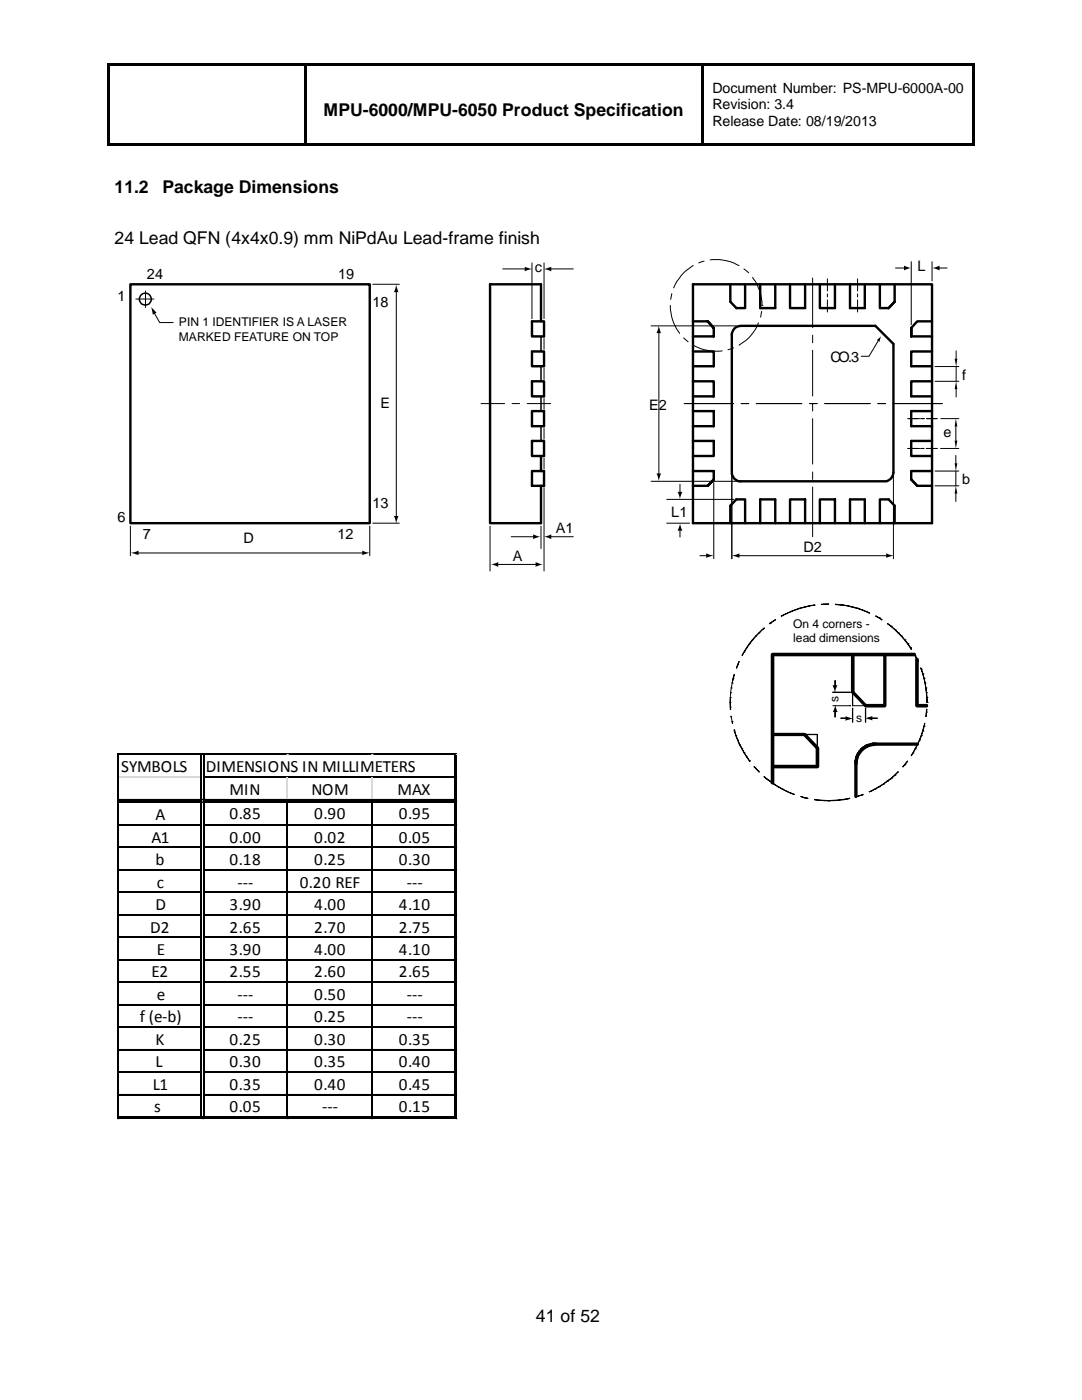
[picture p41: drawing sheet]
<svg xmlns="http://www.w3.org/2000/svg" width="216mm" height="279mm" viewBox="0 0 216 279" stroke-linecap="round" stroke-linejoin="round" font-family="sans-serif">
<defs><g id="words">
<g font-size="3.5">
<text x="64.5" y="23.2">MPU-6000/MPU-6050 Product Specification</text>
<text x="22.9" y="38.5">11.2</text>
<text x="32.4" y="38.5">Package Dimensions</text>
<text x="22.9" y="48.8">24 Lead QFN (4x4x0.9) mm NiPdAu Lead-frame finish</text>
<text x="107" y="263.8">41 of 52</text>
</g>
<g font-size="3.4">
<text x="24.2" y="154.2">SYMBOLS</text>
<text x="41.1" y="154.2">DIMENSIONS IN MILLIMETERS</text>
<text x="45.8" y="158.6">MIN</text>
<text x="62.2" y="158.6">NOM</text>
<text x="79.3" y="158.6">MAX</text>
<text x="31" y="163.7">A</text>
<text x="45.8" y="163.4">0.85</text>
<text x="62.7" y="163.4">0.90</text>
<text x="79.6" y="163.4">0.95</text>
<text x="30.3" y="168.1">A1</text>
<text x="31" y="172.6">b</text>
<text x="45.8" y="168.1">0.00</text>
<text x="45.8" y="172.6">0.18</text>
<text x="62.7" y="168.1">0.02</text>
<text x="62.7" y="172.6">0.25</text>
<text x="79.6" y="168.1">0.05</text>
<text x="79.6" y="172.6">0.30</text>
<text x="31.3" y="177.1">c</text>
<text x="47.4" y="177.1">---</text>
<text x="59.8" y="177.1">0.20 REF</text>
<text x="81.2" y="177.1">---</text>
<text x="31" y="181.6">D</text>
<text x="45.8" y="181.6">3.90</text>
<text x="62.7" y="181.6">4.00</text>
<text x="79.6" y="181.6">4.10</text>
<text x="30" y="186.1">D2</text>
<text x="31.3" y="190.6">E</text>
<text x="45.8" y="186.1">2.65</text>
<text x="45.8" y="190.6">3.90</text>
<text x="62.7" y="186.1">2.70</text>
<text x="62.7" y="190.6">4.00</text>
<text x="79.6" y="186.1">2.75</text>
<text x="79.6" y="190.6">4.10</text>
<text x="30.3" y="195.1">E2</text>
<text x="45.8" y="195.1">2.55</text>
<text x="62.7" y="195.1">2.60</text>
<text x="79.6" y="195.1">2.65</text>
<text x="31.3" y="199.6">e</text>
<text x="47.4" y="199.6">---</text>
<text x="62.7" y="199.6">0.50</text>
<text x="81.2" y="199.6">---</text>
<text x="27.9" y="204.1">f (e-b)</text>
<text x="31" y="208.5">K</text>
<text x="45.8" y="208.5">0.25</text>
<text x="47.4" y="204.1">---</text>
<text x="62.7" y="204.1">0.25</text>
<text x="62.7" y="208.5">0.30</text>
<text x="79.6" y="208.5">0.35</text>
<text x="81.2" y="204.1">---</text>
<text x="31" y="213">L</text>
<text x="45.8" y="213">0.30</text>
<text x="62.7" y="213">0.35</text>
<text x="79.6" y="213">0.40</text>
<text x="30.5" y="217.5">L1</text>
<text x="45.8" y="217.5">0.35</text>
<text x="62.7" y="217.5">0.40</text>
<text x="79.6" y="217.5">0.45</text>
<text x="30.8" y="222">s</text>
<text x="45.8" y="222">0.05</text>
<text x="64.3" y="222">---</text>
<text x="79.6" y="222">0.15</text>
</g>
<g font-size="2.9">
<text x="23.4" y="60">1</text>
<text x="29.3" y="55.7">24</text>
<text x="67.5" y="55.7">19</text>
<text x="106.7" y="54.3">c</text>
<text x="183.1" y="54.1">L</text>
<text x="74.3" y="61.2">18</text>
<text x="165.7" y="72.3">CO.3</text>
<text x="192" y="75.8">f</text>
<text x="75.9" y="81.4">E</text>
<text x="129.5" y="81.9">E2</text>
<text x="188.3" y="87.1">e</text>
<text x="74.3" y="101.3">13</text>
<text x="192" y="96.7">b</text>
<text x="23.4" y="104.1">6</text>
<text x="28.5" y="107.6">7</text>
<text x="67.3" y="107.6">12</text>
<text x="110.9" y="106.4">A1</text>
<text x="133.9" y="103.1">L1</text>
<text x="48.6" y="108.3">D</text>
<text x="102.4" y="111.9">A</text>
<text x="160.3" y="110.1">D2</text>
</g>
<g font-size="2.8">
<text x="142.1" y="18.6">Document Number: PS-MPU-6000A-00</text>
<text x="142.1" y="21.8">Revision: 3.4</text>
<text x="142.1" y="25.1">Release Date: 08/19/2013</text>
</g>
<g font-size="2.4">
<text x="35.7" y="65.2">PIN 1 IDENTIFIER IS A LASER</text>
<text x="35.7" y="68">MARKED FEATURE ON TOP</text>
<text x="158.3" y="125.3">On 4 corners -</text>
<text x="158.3" y="128.1">lead dimensions</text>
<text x="167.3" y="140" transform="rotate(-90 167.3 140)">s</text>
<text x="170.9" y="144.1">s</text>
</g>
</g></defs>
<g fill="#000">
<path d="M190.5 71.6h.5l-.2 1.6zM190.8 76.1l.2 1.6h-.5zM190.7 83.5l.3 1.6h-.5zM190.5 87.9h.5l-.3 1.6zM190.5 92.4h.5l-.3 1.6zM190.7 97l.3 1.5h-.5zM171.1 150.6l.1 .1zM171.5 149.9l.2 .1zM172.1 149.3l.2 .1zM172.6 149v.1zM172.9 148.8l.1 .1z"/>
<path d="M21.4 12.7h.5v.6h-.5z" fill-rule="evenodd"/>
<path d="M21.4 12.7h.5v.5h-.5z" fill-rule="evenodd"/>
<path d="M21.9 12.7h38.7v.5h-38.7z" fill-rule="evenodd"/>
<path d="M60.6 13.2l.5 .1z" fill-rule="evenodd"/>
<path d="M60.6 12.7h.5v.5h-.5z" fill-rule="evenodd"/>
<path d="M61.1 12.7h78.9v.5h-78.9z" fill-rule="evenodd"/>
<path d="M140 13.2l.5 .1z" fill-rule="evenodd"/>
<path d="M140 12.7h.5v.5h-.5z" fill-rule="evenodd"/>
<path d="M140.5 12.7h53.5v.5h-53.5z" fill-rule="evenodd"/>
<path d="M194 12.7h.5v.6h-.5z" fill-rule="evenodd"/>
<path d="M194 12.7h.5v.5h-.5z" fill-rule="evenodd"/>
<path d="M21.4 13.2h.5v15.4h-.5z" fill-rule="evenodd"/>
<path d="M21.4 28.6h.5v.5h-.5z" fill-rule="evenodd"/>
<path d="M21.4 28.6h.5v.5h-.5z" fill-rule="evenodd"/>
<path d="M21.9 28.6h38.7v.5h-38.7z" fill-rule="evenodd"/>
<path d="M60.6 13.2h.5v15.4h-.5z" fill-rule="evenodd"/>
<path d="M60.6 28.6h.5v.5h-.5z" fill-rule="evenodd"/>
<path d="M61.1 28.6h78.9v.5h-78.9z" fill-rule="evenodd"/>
<path d="M140 13.2h.5v15.4h-.5z" fill-rule="evenodd"/>
<path d="M140 28.6h.5v.5h-.5z" fill-rule="evenodd"/>
<path d="M140.5 28.6h53.5v.5h-53.5z" fill-rule="evenodd"/>
<path d="M194 13.2h.5v15.4h-.5z" fill-rule="evenodd"/>
<path d="M194 28.6h.5v.5h-.5z" fill-rule="evenodd"/>
<path d="M194 28.6h.5v.5h-.5z" fill-rule="evenodd"/>
<path d="M154.1 130.5l.1 .1h-.2z" fill-rule="evenodd"/>
<path d="M154 130.6h.3v25.7h-.3z" fill-rule="evenodd"/>
<path d="M176.5 130.6h.2v10.2h-.2z" fill-rule="evenodd"/>
<path d="M154.2 130.5h28.3v.2h-28.3z" fill-rule="evenodd"/>
<path d="M182.8 131.5h.3v9.3h-.3z" fill-rule="evenodd"/>
<path d="M40 159.4h.3v.3h-.3z" fill-rule="evenodd"/>
<path d="M40 159.4h.3v.3h-.3z" fill-rule="evenodd"/>
<path d="M40.5 159.4h.3v.3h-.3z" fill-rule="evenodd"/>
<path d="M40.5 159.4h.3v.3h-.3z" fill-rule="evenodd"/>
<path d="M154.2 146.5h6.3v.2h-6.3z" fill-rule="evenodd"/>
<path d="M154.1 146.5l.1 .2z" fill-rule="evenodd"/>
<path d="M170.7 152.3l.2 .1z" fill-rule="evenodd"/>
<path d="M170.7 151.9h.2v.5h-.2z" fill-rule="evenodd"/>
<path d="M170.7 152.4h.2v6.6h-.2z" fill-rule="evenodd"/>
<path d="M170.8 151.5h.2l-.1 .5-.2-.1z" fill-rule="evenodd"/>
<path d="M170.7 152.4h.2z" fill-rule="evenodd"/>
<path d="M170.9 151.1h.2l-.1 .4h-.2z" fill-rule="evenodd"/>
<path d="M171.1 150.6l.1 .1-.1 .4h-.2z" fill-rule="evenodd"/>
<path d="M171.3 150.3h.2l-.3 .5-.1-.2z" fill-rule="evenodd"/>
<path d="M171.5 149.9l.2 .1-.2 .4-.2-.1z" fill-rule="evenodd"/>
<path d="M171.8 149.6l.2 .1-.3 .3-.2-.1z" fill-rule="evenodd"/>
<path d="M171.8 149.6l.3-.3 .2 .1-.3 .3z" fill-rule="evenodd"/>
<path d="M172.2 149.3l.4-.3 .1 .2-.4 .2z" fill-rule="evenodd"/>
<path d="M172.6 149l.3-.2 .1 .2-.4 .2z" fill-rule="evenodd"/>
<path d="M172.9 148.8l.4-.1 .1 .1-.4 .2z" fill-rule="evenodd"/>
<path d="M173.3 148.7l.5-.2v.2l-.4 .1z" fill-rule="evenodd"/>
<path d="M173.8 148.5l.4-.1v.3h-.4z" fill-rule="evenodd"/>
<path d="M174.2 148.4h.4v.2l-.4 .1z" fill-rule="evenodd"/>
<path d="M172.7 140.7h3.8v.3h-3.8z" fill-rule="evenodd"/>
<path d="M176.5 140.8l.2 .1-.2 .1z" fill-rule="evenodd"/>
<path d="M182.8 140.8l.2 .2z" fill-rule="evenodd"/>
<path d="M183 140.7h2v.3h-2z" fill-rule="evenodd"/>
<path d="M174.6 148.4h8.5v.2h-8.5z" fill-rule="evenodd"/>
<path d="M40 160h.3v.2h-.3z" fill-rule="evenodd"/>
<path d="M40 160h.3v.2h-.3z" fill-rule="evenodd"/>
<path d="M40.5 160h.3v.2h-.3z" fill-rule="evenodd"/>
<path d="M40.5 160h.3v.2h-.3z" fill-rule="evenodd"/>
<path d="M23.7 222.8h67.5v.5h-67.5z" fill-rule="evenodd"/>
<path d="M90.7 150.7h.5v72.6h-.5z" fill-rule="evenodd"/>
</g>
<path d="M23.5 150.6h.1M23.7 155.1h16.3M40.4 150.6h.1M57.3 150.6h.1M57.3 155.2v4.2M74.2 150.6h.1M74.2 155.3v4M91.1 150.6h.1" fill="none" stroke="#d0d7e5" stroke-width=".26"/>
<path d="M23.5 150.4v72.9M23.7 150.6h67.5" fill="none" stroke="#000" stroke-width=".31"/>
<g fill="none" stroke="#000" stroke-width=".26">
<path d="M23.7 159.6h16.3M40.1 150.9v8.4M40.1 159.6h.1M40.7 150.7v8.7M40.7 159.6h.1M40.8 155.1h49.9M40.8 159.6h49.9M23.7 160.1h16.3M23.7 164.6h16.3M23.7 169.1h16.3M23.7 178h16.3M23.8 173.6h16.1"/>
<path d="M40.1 160.1h.1M40.1 160.4v62.3M40.7 160.1h.1M40.7 160.2v62.6M40.8 160.1h49.9M40.8 164.6h49.9M40.8 169.1h49.9M40.8 178h49.9M40.9 173.6h49.7M57.3 160.2v62.6M74.2 160.4v62.3M23.7 182.5h16.3"/>
<path d="M23.7 187h16.3M23.7 191.5h16.3M23.7 196h16.3M40.8 182.5h49.9M40.8 187h49.9M40.8 191.5h49.9M40.8 196h49.9M23.7 200.5h16.3M23.7 209.5h16.3M23.7 214h16.3M23.7 218.5h16.3M23.8 205h16.1"/>
<path d="M40.8 200.5h49.9M40.8 209.5h49.9M40.8 214h49.9M40.8 218.5h49.9M40.9 205h49.7"/>
</g>
<path d="M40.1 150.7v8.7M23.7 173.6h16.3M40.1 160.2v62.6M40.8 173.6h49.9M74.2 160.2v62.6M23.7 205h16.3M40.8 205h49.9" fill="none" stroke="#000" stroke-width=".27"/>
<path d="M74.2 155.2v4.2" fill="none" stroke="#d0d7e5" stroke-width=".27"/>
<g fill="none" stroke="#000" stroke-width=".3">
<path d="M108 67.1v3M108 73.1v3M108 79.1v2.9M108 85.1v2.9M108 91v3"/>
<circle cx="29" cy="59.7" r="1.2"/>
</g>
<g fill="none" stroke="#000" stroke-width=".48">
<path d="M26 56.7h47.8v47.7h-47.8zM138.3 56.7h47.7v47.7h-47.7zM145.7 56.7v3.5l1.2 1.3h1.8v-4.8M151.7 56.7v4.8h3v-4.8M157.6 56.7v4.8h3.1v-4.8M163.6 56.7v4.8h3v-4.8M169.6 56.7v4.8h3v-4.8M175.6 56.7v4.8h1.7l1.2-1.3v-3.5M106.1 64.1h2.5v3h-2.5zM106.1 70.1h2.5v3h-2.5zM106.1 76.1h2.5v3h-2.5zM108 64.1v-7.4h-10.2v47.7h10.2v-7.4"/>
<path d="M138.3 64.1h2.9l1.2 1.4M138.3 70.1h4.1v3h-4.1M138.3 76.1h4.1v3h-4.1M141.2 64.1l1.2 1.4M142.4 65.5v1.6h-4.1M146.6 65.5l1.2-.5h26.9l3.6 3.6v25.7a1.73 1.73 0 0 1-1.8 1.8h-28.7a1.74 1.74 0 0 1-1.8-1.8v-27.8zM181.8 67.1v-1.6v1.6M181.8 67.1h4.2M186 64.1h-3l-1.2 1.4M186 70.1h-4.2v3h4.2M186 76.1h-4.2v3h4.2M106.1 82h2.5v3.1h-2.5z"/>
<path d="M106.1 88h2.5v3h-2.5zM106.1 94h2.5v3h-2.5zM108 91v3M138.3 82h4.1v3.1h-4.1M138.3 88h4.1v3h-4.1M138.3 94h4.1v1.7l-1.2 1.3h-2.9M142.4 95.7l-1.2 1.3M181.8 95.7l1.2 1.3h3M181.8 95.7l1.2 1.3M186 82h-4.2v3.1h4.2M186 88h-4.2v3h4.2M186 94h-4.2v1.7"/>
<path d="M145.7 104.4v-3.5l1.2-1.2h1.8v4.7M151.7 104.4v-4.7h3v4.7M157.6 104.4v-4.7h3.1v4.7M163.6 104.4v-4.7h3v4.7M169.6 104.4v-4.7h3v4.7M175.6 104.4v-4.7h1.7l1.2 1.2v3.5M154 130.6h.3v25.7h-.3zM154.2 130.5h28.3v.2h-28.3zM170 130.6h.3v7.5h-.3zM170.1 138.2l.1-.1 2.6 2.7-.1 .1zM176.5 130.6h.2v10.2h-.2zM182.8 131.5h.3v9.3h-.3z"/>
<path d="M154.2 146.5h6.3v.2h-6.3zM154.2 152.9h8.9v.2h-8.9zM160.5 146.6h.2l2.5 2.6-.1 .2zM163 149.3h.2v3.7h-.2zM170.7 151.9h.2v.5h-.2zM170.7 152.3h.1l.1 .1zM170.7 152.4h.2v6.6h-.2zM170.8 151.5h.2l-.1 .5-.2-.1zM170.9 151.1h.2l-.1 .4h-.2zM170.9 151.1h.1M171.1 150.6l.1 .1-.1 .4h-.2zM171.3 150.3h.2l-.3 .5-.1-.2z"/>
<path d="M171.5 149.9l.2 .1-.2 .4-.2-.1zM171.8 149.6l.3-.3 .2 .1-.3 .3zM171.8 149.6l.2 .1-.3 .3-.2-.1zM172.1 149.3h.1M172.2 149.3l.4-.3 .1 .2-.4 .2zM172.6 149l.3-.2 .1 .2-.4 .2zM172.7 140.7h3.8v.3h-3.8zM172.9 148.8l.4-.1 .1 .1-.4 .2zM173.3 148.7l.5-.2v.2l-.4 .1zM173.8 148.5l.4-.1v.3h-.4zM174.2 148.4h.4v.2l-.4 .1zM174.6 148.4h8.5v.2h-8.5z"/>
<path d="M183 140.7h2v.3h-2z"/>
</g>
<g fill="none" stroke="#000" stroke-width=".2">
<path d="M27.1 59.7h3.6M29 58.1v3.3M74.4 56.7h5.3M79.1 58v45.3M100.3 53.7h4.7M106.1 52.5v11.1M108.6 52.5v11.1M109.7 53.7h4.7M134.1 58.6l-.3 1.1M138.3 53a8.8 8.8 0 0 0-3.9 4.5M140.5 52.1l-1.1 .4M141.7 51.9a9.6 9.6 0 0 1 5.8 1.1"/>
<path d="M148.4 53.7l1 .8M150.2 55.4a10.1 10.1 0 0 1 1.8 5.5M162.2 55.5v9.9M165.1 55.7v2.4M165.1 58.7v.6M165.1 59.9v2.4M171.1 55.7v2.4M171.1 58.7v.6M171.1 59.9v2.4M178.7 53.5h2M181.8 52.2v12.6M186 52.2v3.9"/>
<path d="M187.2 53.5h1.8M30.7 62.3l1.2 2.1h2.7M108.6 67.6v2.1M108.6 73.5v2.2M108.6 79.5v2.2M129.9 65h17M131.5 66.2v28.6M133.8 60.9a9 9 0 0 0 1.8 5.6M136.4 67.4l.9 .8M138.3 68.9a9.1 9.1 0 0 0 5.8 1.1M146.4 69.4l-1.2 .4M151.3 64.4a8.6 8.6 0 0 1-3.8 4.5"/>
<path d="M152 62.1l-.3 1.2M152 60.9h.1M162.2 66.9v1.5M162.2 69.9v9.1M175.3 67.9l-1.9 3.2h-1.6M186.6 73.2h4.7M186.6 76.1h4.7M190.8 70v1.6M190.8 73.2v2.9M190.8 77.7v1.5M96 80.5h4.7M102.2 80.5h1.5"/>
<path d="M105.2 80.5h4.7M108.6 85.5v2.1M108.6 91.4v2.2M108.6 97.3v16.7M129.9 96.1h17.3M133 99.7h13.5M135.7 96.7v1.8M136.5 80.5h9.9M142.4 96.3v15.2M146 94.9v16.6M147.9 80.5h1.5M150.9 80.5h9.1"/>
<path d="M161.6 80.5h1.5M162.2 80.5v1.5M162.2 83.5v9.1M162.2 94.2v1.5M162.2 97.2v9.9M164.6 80.5h9M175.1 80.5h1.6M178.2 80.5h9.8M178.3 94.9v16.6M181.1 83.5h2.5M181.1 89.5h2.4M183.7 83.5h.8"/>
<path d="M183.7 89.5h.7M184.8 89.5h2.3M184.9 83.5h2.2M186.6 94h4.7M186.6 97h4.7M187.7 89.5h3.6M187.7 83.5h3.6M190.7 85.1v2.8M190.7 90.9v1.5M190.7 94v3M190.7 98.5v1.6M26 105v5.9"/>
<path d="M27.3 110.4h45.3M73.8 105v5.9M74.4 104.4h5.3M97.8 105v9M99.1 112.6h8.1M102 107.1h4.7M108 105v4.5M109.7 107.1h4.7M133 104.4h4.6M135.7 105.6v1.6M139.7 110.9h1.5M147.2 110.9h29.9"/>
<path d="M145.7 139.2v1zM145.7 139.2h.1M145.8 138.3l-.1 .9zM145.8 138.3h.1M145.9 137.3l-.1 1zM145.9 137.3h.1M146.1 136.3l-.2 1zM146.1 136.3h.1M146.3 135.4l-.2 .9zM146.3 135.4h.1M146.5 134.6h.1M146.5 134.6l-.2 .8z"/>
<path d="M146.9 133.3h.1M147.2 132.7l-.3 .6zM147.2 132.7h.1M147.5 132l-.3 .7zM147.5 132v.1M148.1 130.7v.1M148.5 130.1l-.4 .7zM148.5 130.1h.1M149 129.2l-.5 .9zM149 129.2h.1M149.5 128.5l-.5 .8zM149.5 128.5h.1"/>
<path d="M150.1 127.7l-.5 .8zM150.1 127.7h.1M150.8 127l.7-.7zM150.8 127l-.6 .7zM150.8 127h.1M151.4 126.3h.1M152.1 125.6l.4-.2zM152.1 125.6l-.7 .7zM152.1 125.6h.1M152.5 125.3v.1M153.5 124.4h.2zM153.5 124.4l.1 .1"/>
<path d="M153.6 124.4l.9-.6zM153.7 124.4h.1M154.2 130.5l-.2 .1M154.5 123.8l.3-.1zM154.5 123.8h.1M154.7 123.7h.1M155.9 122.9h.2zM155.9 122.9l.1 .1M156.1 122.9l.9-.5zM156.1 122.9h.1M156.9 122.4l.9-.4zM156.9 122.4h.1"/>
<path d="M157.8 122l.9-.3zM157.8 122h.1M158.7 121.7l.9-.3zM158.7 121.7h.1M159.6 121.4l1-.3zM159.6 121.4h.1M160.5 121.1l1.1-.2zM160.5 121.1h.1M161.5 120.9l1-.1zM161.5 120.9h.1M162.5 120.8h.1M164 120.6h.4z"/>
<path d="M164 120.6h.1M164.4 120.6l.9-.1zM164.4 120.6h.1M165.3 120.5v.1M166.2 138.1l3.4 .1zM166.2 138.1v.1M166.6 135.8l.1 1.3zM166.7 138.1h.1M166.7 120.6l.6 .1zM166.7 120.6h.1M167.3 120.6l.9 .2zM167.3 120.6h.1"/>
<path d="M168.2 120.8l1 .1zM168.2 120.8h.1M169.1 120.9l1 .3zM169.2 120.9h.1M169.6 138.1v.1M170 138.1l.2 .2 .1-.2M170.1 121.1l1 .3zM170.1 121.1h.1M170.1 138.1l.1 2.7zM170.1 138.1h.1M170.2 138.1l-.1 .1M171.1 121.4l.9 .3z"/>
<path d="M171.1 121.4h.1M172 121.7l.9 .4zM172 121.7h.1M172.9 122l.6 .3zM172.9 122h.1M173.5 122.3v.1M174.7 123l.7 .3zM174.8 122.9l-.1 .1M175.4 123.3l.6 .4zM175.4 123.3h.1M176 123.7h-.1M177.1 124.5l.8 .5z"/>
<path d="M177.1 124.4v.1M177.9 125l.7 .6zM177.9 125h.1M178.5 125.6l.7 .7zM178.6 125.6h.1M179.2 126.3l.7 .7zM179.2 126.3h.1M179.9 127l.6 .7zM179.9 127h.1M180.5 127.7l.6 .8zM180.6 127.7h.1M181.1 128.5l.5 .8z"/>
<path d="M181.2 128.5h.1M181.6 129.3l.2 .3zM181.7 129.2h.1M181.9 129.5l-.1 .1M182.5 130.5l.1 .2h-.1M182.5 130.8l.2 .1zM182.6 130.7l-.1 .1M182.6 130.9l.5 .9zM182.7 130.9h.1M182.8 131.5l.2-.1 .1 .1M183.1 131.8v.3zM183.1 131.8h.1"/>
<path d="M183.2 132l-.1 .1M183.7 133.3l.2 .3zM183.7 133.3h.1M183.8 133.6l.4 .9zM183.9 133.6h.1M184.1 134.5l.3 .9zM184.2 134.5h.1M184.4 135.4l.2 .9zM184.4 135.4h.1M184.6 136.3l.2 1zM184.6 136.3h.1M184.7 137.3l.2 1z"/>
<path d="M184.8 137.3h.1M184.8 138.3l.2 .9zM184.9 138.3h.1M185 139.2v1zM185 139.2h.1M145.7 140.2v.9zM145.7 140.2h.1M145.7 141.1l.1 .5zM145.7 141.1h.1M145.7 141.6h.1M145.8 142.9l.1 .2zM145.8 142.9h.1"/>
<path d="M145.8 143.1h.1M145.9 143.1l.2 .9zM146.1 144l.1 .3zM146.1 144h.1M146.2 144.3h.1M146.5 145.7h.1M146.5 145.7v.2zM146.5 145.9h.1M146.6 145.8l.3 1zM146.8 146.8l.4 .9zM146.8 146.8h.1M147.2 147.7l.3 .9z"/>
<path d="M147.2 147.7h.1M147.5 148.6h.1M147.6 148.5l.4 .9zM148 149.4l.5 .9zM148 149.4h.1M148.5 150.2l.5 .9zM148.5 150.3h.1M149 151.1l.6 .7zM149 151.1h.1M149.5 151.8l.1 .2zM149.6 151.8h.1M149.6 151.9v.1"/>
<path d="M150.5 153l.3 .3zM150.5 153h.1M150.8 153.3l.6 .8zM150.8 153.3h.1M151.5 154l-.1 .1M152.5 155l.3 .4zM152.5 155h.1M152.8 155.4h.1M152.9 155.3l.8 .6zM153.6 155.9h.1M153.7 155.9l.8 .6zM154 156.3l.2 .1 .1-.1"/>
<path d="M154.2 146.5l-.2 .1 .2 .1M154.5 156.5l.7 .5zM154.5 156.5h.1M155.2 157l.9 .5zM155.2 157h.1M156.1 157.4l.9 .5zM156.1 157.5h.1M156.9 157.9l.9 .4zM156.9 157.9h.1M157.8 158.3l.7 .3zM157.8 158.3h.1M158.5 158.5v.1"/>
<path d="M159.8 158.9l.8 .3zM159.8 158.9v.1M160.5 146.5l.2 .1M160.5 146.6h2.6zM160.5 146.6h.1M160.5 159.2l.7 .2zM160.5 159.2h.1M161.2 159.3v.1M162.5 159.6l.9 .1zM162.5 159.6h.1M163.1 146.6v2.7zM163.1 149.3h.1"/>
<path d="M163.1 146.6h.1M163.2 149.2v.1M163.4 159.7l1 .1zM163.4 159.7h.1M164.4 159.7l.9 .1zM164.4 159.8h.1M165.3 159.8l1-.1zM165.3 159.8h.1M166.2 140.8h3.4zM166.2 140.8h.1M166.3 159.7h1zM166.3 159.8h.1"/>
<path d="M166.6 141.8l.1 1.3zM166.7 140.8h.1M167.3 159.7l.9-.2zM167.3 159.7h.1M167.7 143.3l1.3 .1zM168.2 159.5l1-.1zM168.2 159.6h.1M169.1 159.4h.5zM169.2 159.4h.1M169.5 159.3l.1 .1M169.6 140.8h.1M170.1 140.8h.1"/>
<path d="M170.1 141.4l.1 2.7zM170.1 141.4h.1M170.1 144.1h.1M170.2 140.8h2.5zM170.2 143.5v.1M170.9 158.9h.2zM170.9 158.9l-.1 .2-.1-.1M171.1 158.9l.9-.3zM171.1 158.9h.1M172 158.6l.2-.1zM172 158.7h.1M172.2 158.5v.1"/>
<path d="M172.7 141.4v2.7zM172.7 141.4h.1M172.7 144.1h.1M172.7 140.7l-.1 .1 .1 .2M172.7 140.8h.1M172.7 143.5v.1M172.8 140.8l.1 .1h-.2M173.5 158l.3-.1zM173.5 158h.1M173.7 157.9l.9-.5zM173.8 143.3l1.3 .1zM173.8 157.9h.1"/>
<path d="M174.6 157.4l.8-.4zM174.6 157.5h.1M175.4 157l.8-.5zM175.4 157h.1M176.2 156.5l.9-.6zM176.2 156.5h.1M176.7 140.8l-.2 .2M177 155.9l.9-.5zM177.1 155.9h.1M177.8 155.3l.8-.6zM177.9 155.4h.1M178.5 154.7l.7-.6z"/>
<path d="M178.6 154.7h.1M179.2 154v.1M180.1 153h.1M180.5 152.6l-.3 .4zM180.6 152.6h.1M181 151.9l-.5 .7zM181 151.9l.1 .1M181.8 150.8h.1M182.2 150.2l-.4 .6zM182.2 150.3h.1M182.6 149.4l-.4 .9zM182.7 149.4h.1"/>
<path d="M182.8 140.8l.2 .2M183.1 148.4l.1 .1-.1 .1M183.1 148.5l-.4 .9zM183.1 148.6h.1M183.4 147.7l-.3 .9zM183.5 147.7h.1M183.8 146.8l-.4 .9zM183.9 146.8h.1M184.1 145.8l-.3 1zM184.2 145.9h.1M184.4 144.9l-.2 1zM184.4 144.9h.1"/>
<path d="M184.5 144.3l-.1 .6zM184.5 144.3h.1M184.8 142.9h.1M184.8 142.1v.8zM184.9 141.6l-.1 .5zM184.9 141.6h.1M184.9 142.1h.1M185 140.2h.1M185 140.7l.1 .2-.1 .1"/>
</g>
<g fill="#000">
<path d="M79.1 56.8l.4 1.5h-.9zM104.7 53.2l1.5 .5-1.5 .4zM108.5 53.7l1.5-.5v.9zM180.4 53l1.5 .5-1.5 .5zM186 53.5l1.5-.5v1zM30.2 61.2l1.1 1.2-.8 .4zM131.5 65l.4 1.5h-.9zM175 67.9l.8-.8-.3 1.1zM131 94.5h.9l-.4 1.5zM135.2 98.2h1l-.5 1.5zM26.1 110.4l1.5-.5v.9zM72.3 109.9l1.5 .5-1.5 .4z"/>
<path d="M78.6 103h.9l-.4 1.5zM97.9 112.6l1.5-.4v.9zM106.4 106.6l1.5 .5-1.5 .5zM106.9 112.2l1.5 .4-1.5 .5zM108.5 107.1l1.5-.5v1zM135.7 104.4l.5 1.5h-1zM140.9 110.4l1.5 .5-1.5 .4zM146 110.9l1.5-.5v.9zM176.8 110.4l1.5 .5-1.5 .4zM166.1 136.8h1l-.5 1.5zM166.7 140.6l.4 1.5h-.9zM168.7 142.9l1.6 .5-1.6 .4z"/>
<path d="M172.6 143.3l1.5-.4v.9z"/>
<circle cx="170.7" cy="151.9" r=".24"/>
<circle cx="170.8" cy="151.5" r=".24"/>
<circle cx="171.1" cy="150.6" r=".24"/>
<circle cx="171.3" cy="150.3" r=".24"/>
<circle cx="171.5" cy="149.9" r=".24"/>
<circle cx="171.8" cy="149.6" r=".24"/>
<circle cx="172.6" cy="149" r=".24"/>
<circle cx="172.9" cy="148.8" r=".24"/>
<circle cx="173.3" cy="148.7" r=".24"/>
<circle cx="173.8" cy="148.5" r=".24"/>
<circle cx="174.2" cy="148.4" r=".24"/>
<circle cx="174.6" cy="148.4" r=".24"/>
</g>
<use href="#words"/>
</svg>
